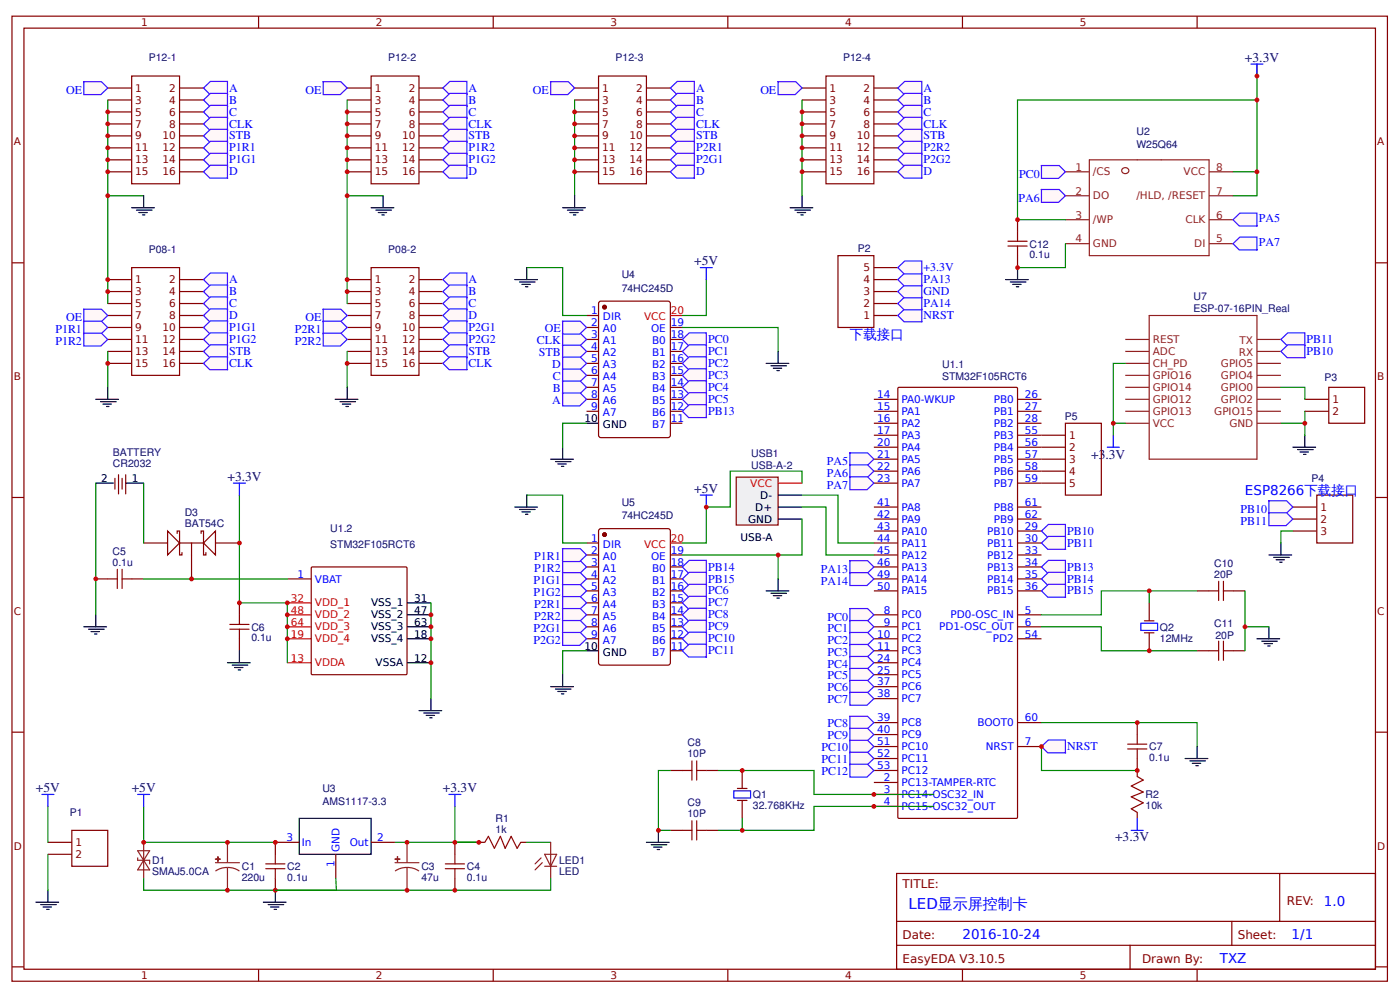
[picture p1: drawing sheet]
<svg xmlns="http://www.w3.org/2000/svg" width="312mm" height="222mm" viewBox="0 0 312 222" stroke-linecap="round" stroke-linejoin="round" font-family="sans-serif">
<defs><g id="words">
<text font-size="3.3" fill="#00f" x="202.4" y="202.6">LED显示屏控制卡</text>
<g font-size="3" fill="#000080">
<text x="277.4" y="13.7">+3.3V</text>
<text x="154.7" y="59.1">+5V</text>
<text x="50.7" y="107.1">+3.3V</text>
<text x="243.1" y="102.3">+3.3V</text>
<text x="154.7" y="109.7">+5V</text>
<text x="8" y="176.4">+5V</text>
<text x="29.3" y="176.4">+5V</text>
<text x="98.7" y="176.4">+3.3V</text>
<text x="248.4" y="187.4">+3.3V</text>
</g>
<g font-size="3" fill="#00f">
<text x="189.4" y="75.6">下载接口</text>
<text x="277.4" y="110.3">ESP8266下载接口</text>
<text x="295" y="201.8">1.0</text>
<text x="214.4" y="209.2">2016-10-24</text>
<text x="287.8" y="209.2">1/1</text>
<text x="271.8" y="214.6">TXZ</text>
</g>
<g font-size="2.7" fill="#00f">
<text x="14.7" y="20.9">OE</text>
<text x="51.1" y="20.4">A</text>
<text x="51.1" y="23.1">B</text>
<text x="68.1" y="20.9">OE</text>
<text x="104.4" y="20.4">A</text>
<text x="104.4" y="23.1">B</text>
<text x="118.7" y="20.9">OE</text>
<text x="155.1" y="20.4">A</text>
<text x="155.1" y="23.1">B</text>
<text x="169.4" y="20.9">OE</text>
<text x="205.8" y="20.4">A</text>
<text x="205.8" y="23.1">B</text>
<text x="51.1" y="25.7">C</text>
<text x="51.1" y="28.4">CLK</text>
<text x="104.4" y="25.7">C</text>
<text x="104.4" y="28.4">CLK</text>
<text x="155.1" y="25.7">C</text>
<text x="155.1" y="28.4">CLK</text>
<text x="205.8" y="25.7">C</text>
<text x="205.8" y="28.4">CLK</text>
<text x="51.1" y="31.1">STB</text>
<text x="51.1" y="33.7">P1R1</text>
<text x="104.4" y="31.1">STB</text>
<text x="104.4" y="33.7">P1R2</text>
<text x="155.1" y="31.1">STB</text>
<text x="155.1" y="33.7">P2R1</text>
<text x="205.8" y="31.1">STB</text>
<text x="205.8" y="33.7">P2R2</text>
<text x="51.1" y="36.4">P1G1</text>
<text x="51.1" y="39.1">D</text>
<text x="104.4" y="36.4">P1G2</text>
<text x="104.4" y="39.1">D</text>
<text x="155.1" y="36.4">P2G1</text>
<text x="155.1" y="39.1">D</text>
<text x="205.8" y="36.4">P2G2</text>
<text x="205.8" y="39.1">D</text>
<text x="227" y="39.6">PC0</text>
<text x="226.9" y="44.9">PA6</text>
<text x="280.4" y="49.5">PA5</text>
<text x="280.4" y="54.8">PA7</text>
<text x="51.1" y="63.1">A</text>
<text x="51.1" y="65.7">B</text>
<text x="104.4" y="63.1">A</text>
<text x="104.4" y="65.7">B</text>
<text x="205.8" y="65.7">GND</text>
<text x="205.8" y="63.1">PA13</text>
<text x="205.8" y="60.4">+3.3V</text>
<text x="14.7" y="71.6">OE</text>
<text x="51.1" y="68.4">C</text>
<text x="51.1" y="71.1">D</text>
<text x="68.1" y="71.6">OE</text>
<text x="104.4" y="68.4">C</text>
<text x="104.4" y="71.1">D</text>
<text x="205.8" y="71.1">NRST</text>
<text x="205.8" y="68.4">PA14</text>
<text x="12.3" y="74.3">P1R1</text>
<text x="12.3" y="76.9">P1R2</text>
<text x="51.1" y="73.7">P1G1</text>
<text x="51.1" y="76.4">P1G2</text>
<text x="65.7" y="74.3">P2R1</text>
<text x="65.7" y="76.9">P2R2</text>
<text x="104.4" y="73.7">P2G1</text>
<text x="104.4" y="76.4">P2G2</text>
<text x="119.6" y="76.7">CLK</text>
<text x="121.4" y="74">OE</text>
<text x="157.8" y="76.4">PC0</text>
<text x="291.1" y="76.4">PB11</text>
<text x="51.1" y="79.1">STB</text>
<text x="51.1" y="81.7">CLK</text>
<text x="104.4" y="79.1">STB</text>
<text x="104.4" y="81.7">CLK</text>
<text x="120.1" y="79.3">STB</text>
<text x="123" y="82">D</text>
<text x="157.8" y="79.1">PC1</text>
<text x="157.8" y="81.7">PC2</text>
<text x="291.1" y="79.1">PB10</text>
<text x="123.2" y="84.7">C</text>
<text x="123.2" y="87.3">B</text>
<text x="157.8" y="84.4">PC3</text>
<text x="157.8" y="87.1">PC4</text>
<text x="157.8" y="89.7">PC5</text>
<text x="123" y="90">A</text>
<text x="157.8" y="92.4">PB13</text>
<text x="184.2" y="103.6">PA5</text>
<text x="184.2" y="106.3">PA6</text>
<text x="184.2" y="108.9">PA7</text>
<text x="237.8" y="119.1">PB10</text>
<text x="276.4" y="114.3">PB10</text>
<text x="276.4" y="116.9">PB11</text>
<text x="119" y="124.7">P1R1</text>
<text x="237.8" y="121.7">PB11</text>
<text x="118.9" y="130">P1G1</text>
<text x="119" y="127.3">P1R2</text>
<text x="157.8" y="127.1">PB14</text>
<text x="157.8" y="129.7">PB15</text>
<text x="182.9" y="127.6">PA13</text>
<text x="182.9" y="130.3">PA14</text>
<text x="237.8" y="127.1">PB13</text>
<text x="237.8" y="129.7">PB14</text>
<text x="118.9" y="132.7">P1G2</text>
<text x="119" y="135.4">P2R1</text>
<text x="157.8" y="132.4">PC6</text>
<text x="157.8" y="135.1">PC7</text>
<text x="157.8" y="137.8">PC8</text>
<text x="237.8" y="132.4">PB15</text>
<text x="118.9" y="140.7">P2G1</text>
<text x="118.9" y="143.4">P2G2</text>
<text x="119" y="138">P2R2</text>
<text x="157.8" y="140.4">PC9</text>
<text x="157.8" y="143.1">PC10</text>
<text x="184.4" y="138.3">PC0</text>
<text x="184.4" y="140.7">PC1</text>
<text x="184.4" y="143.4">PC2</text>
<text x="157.8" y="145.8">PC11</text>
<text x="184.4" y="146">PC3</text>
<text x="184.4" y="148.7">PC4</text>
<text x="184.4" y="151.4">PC5</text>
<text x="184.4" y="154">PC6</text>
<text x="184.4" y="156.7">PC7</text>
<text x="183" y="167.4">PC10</text>
<text x="184.4" y="162">PC8</text>
<text x="184.4" y="164.7">PC9</text>
<text x="237.8" y="167.1">NRST</text>
<text x="183" y="170">PC11</text>
<text x="183" y="172.7">PC12</text>
</g>
<g font-size="2.7" fill="#800">
<text x="201.1" y="197.8">TITLE:</text>
<text x="286.7" y="201.5">REV:</text>
<text x="201.1" y="209.2">Date:</text>
<text x="275.8" y="209.2">Sheet:</text>
<text x="201.1" y="214.6">EasyEDA V3.10.5</text>
<text x="254.4" y="214.6">Drawn By:</text>
</g>
<g font-size="2.3" fill="#800">
<text x="31.5" y="5.9">1</text>
<text x="83.7" y="5.9">2</text>
<text x="136" y="5.9">3</text>
<text x="188.3" y="5.9">4</text>
<text x="240.6" y="5.9">5</text>
<text x="3.1" y="32.4">A</text>
<text x="306.8" y="32.4">A</text>
<text x="3.1" y="84.7">B</text>
<text x="306.8" y="84.7">B</text>
<text x="3.1" y="137">C</text>
<text x="306.8" y="137">C</text>
<text x="3.1" y="189.2">D</text>
<text x="306.8" y="189.2">D</text>
<text x="31.5" y="218.2">1</text>
<text x="83.7" y="218.2">2</text>
<text x="136" y="218.2">3</text>
<text x="188.3" y="218.2">4</text>
<text x="240.6" y="218.2">5</text>
</g>
<g font-size="2.3" fill="#000080">
<text x="33.1" y="13.7">P12-1</text>
<text x="86.5" y="13.7">P12-2</text>
<text x="137.2" y="13.7">P12-3</text>
<text x="187.8" y="13.7">P12-4</text>
<text x="253.2" y="32.9">W25Q64</text>
<text x="253.2" y="30">U2</text>
<text x="33.1" y="56.4">P08-1</text>
<text x="86.5" y="56.4">P08-2</text>
<text x="191.1" y="56.1">P2</text>
<text x="229.4" y="57.6">0.1u</text>
<text x="229.4" y="55.1">C12</text>
<text x="138.5" y="64.9">74HC245D</text>
<text x="138.5" y="62">U4</text>
<text x="265.9" y="69.5">ESP-07-16PIN_Real</text>
<text x="265.9" y="66.8">U7</text>
<text x="209.9" y="82">U1.1</text>
<text x="209.9" y="84.7">STM32F105RCT6</text>
<text x="295.1" y="84.9">P3</text>
<text x="237.2" y="93.5">P5</text>
<text x="25.1" y="101.6">BATTERY</text>
<text x="167.4" y="101.7">USB1</text>
<text x="25.1" y="104.1">CR2032</text>
<text x="167.4" y="104.4">USB-A-2</text>
<text x="292.2" y="107.3">P4</text>
<text x="138.5" y="112.7">U5</text>
<text x="41.2" y="117.5">BAT54C</text>
<text x="41.2" y="115">D3</text>
<text x="73.6" y="118.6">U1.2</text>
<text x="138.5" y="115.6">74HC245D</text>
<text x="25.1" y="123.6">C5</text>
<text x="73.6" y="122">STM32F105RCT6</text>
<text x="25.1" y="126">0.1u</text>
<text x="270.5" y="128.7">20P</text>
<text x="270.5" y="126.2">C10</text>
<text x="56" y="142.9">0.1u</text>
<text x="56" y="140.5">C6</text>
<text x="258.4" y="142.9">12MHz</text>
<text x="258.4" y="140.5">Q2</text>
<text x="270.5" y="139.6">C11</text>
<text x="270.8" y="142.3">20P</text>
<text x="153.2" y="166.3">C8</text>
<text x="256" y="167.1">C7</text>
<text x="153.2" y="168.7">10P</text>
<text x="256" y="169.6">0.1u</text>
<text x="71.8" y="179.4">AMS1117-3.3</text>
<text x="71.8" y="176.4">U3</text>
<text x="153.2" y="179.6">C9</text>
<text x="167.8" y="177.8">Q1</text>
<text x="255.2" y="177.8">R2</text>
<text x="15.5" y="181.8">P1</text>
<text x="110.4" y="185.5">1k</text>
<text x="110.4" y="183.1">R1</text>
<text x="153.2" y="182">10P</text>
<text x="167.8" y="180.2">32.768KHz</text>
<text x="255.2" y="180.3">10k</text>
<text x="33.9" y="194.9">SMAJ5.0CA</text>
<text x="33.9" y="192.5">D1</text>
<text x="53.9" y="196.2">220u</text>
<text x="53.9" y="193.8">C1</text>
<text x="64" y="196.2">0.1u</text>
<text x="64" y="193.8">C2</text>
<text x="93.9" y="196.2">47u</text>
<text x="93.9" y="193.8">C3</text>
<text x="104" y="196.2">0.1u</text>
<text x="104" y="193.8">C4</text>
<text x="124.5" y="194.9">LED</text>
<text x="124.5" y="192.5">LED1</text>
</g>
<g font-size="2.3" fill="#800000">
<text x="30.1" y="20.4">1</text>
<text x="30.1" y="23.1">3</text>
<text x="37.7" y="20.4">2</text>
<text x="37.7" y="23.1">4</text>
<text x="83.5" y="20.4">1</text>
<text x="83.5" y="23.1">3</text>
<text x="91.1" y="20.4">2</text>
<text x="91.1" y="23.1">4</text>
<text x="134.2" y="20.4">1</text>
<text x="134.2" y="23.1">3</text>
<text x="141.7" y="20.4">2</text>
<text x="141.7" y="23.1">4</text>
<text x="184.8" y="20.4">1</text>
<text x="184.8" y="23.1">3</text>
<text x="192.4" y="20.4">2</text>
<text x="192.4" y="23.1">4</text>
<text x="30.1" y="25.7">5</text>
<text x="30.1" y="28.4">7</text>
<text x="37.7" y="25.7">6</text>
<text x="37.7" y="28.4">8</text>
<text x="83.5" y="25.7">5</text>
<text x="83.5" y="28.4">7</text>
<text x="91.1" y="25.7">6</text>
<text x="91.1" y="28.4">8</text>
<text x="134.2" y="25.7">5</text>
<text x="134.2" y="28.4">7</text>
<text x="141.7" y="25.7">6</text>
<text x="141.7" y="28.4">8</text>
<text x="184.8" y="25.7">5</text>
<text x="184.8" y="28.4">7</text>
<text x="192.4" y="25.7">6</text>
<text x="192.4" y="28.4">8</text>
<text x="30.1" y="31.1">9</text>
<text x="30.1" y="33.7">11</text>
<text x="36.2" y="31.1">10</text>
<text x="36.2" y="33.7">12</text>
<text x="83.5" y="31.1">9</text>
<text x="83.5" y="33.7">11</text>
<text x="89.6" y="31.1">10</text>
<text x="89.6" y="33.7">12</text>
<text x="134.2" y="31.1">9</text>
<text x="134.2" y="33.7">11</text>
<text x="140.2" y="31.1">10</text>
<text x="140.2" y="33.7">12</text>
<text x="184.8" y="31.1">9</text>
<text x="184.8" y="33.7">11</text>
<text x="190.9" y="31.1">10</text>
<text x="190.9" y="33.7">12</text>
<text x="30.1" y="36.4">13</text>
<text x="30.1" y="39.1">15</text>
<text x="36.2" y="36.4">14</text>
<text x="36.2" y="39.1">16</text>
<text x="83.5" y="36.4">13</text>
<text x="83.5" y="39.1">15</text>
<text x="89.6" y="36.4">14</text>
<text x="89.6" y="39.1">16</text>
<text x="134.2" y="36.4">13</text>
<text x="134.2" y="39.1">15</text>
<text x="140.2" y="36.4">14</text>
<text x="140.2" y="39.1">16</text>
<text x="184.8" y="36.4">13</text>
<text x="184.8" y="39.1">15</text>
<text x="190.9" y="36.4">14</text>
<text x="190.9" y="39.1">16</text>
<text x="30.1" y="63.1">1</text>
<text x="30.1" y="65.7">3</text>
<text x="37.7" y="63.1">2</text>
<text x="37.7" y="65.7">4</text>
<text x="83.5" y="63.1">1</text>
<text x="83.5" y="65.7">3</text>
<text x="91.1" y="63.1">2</text>
<text x="91.1" y="65.7">4</text>
<text x="192.4" y="65.7">3</text>
<text x="192.4" y="63.1">4</text>
<text x="192.4" y="60.4">5</text>
<text x="30.1" y="68.4">5</text>
<text x="30.1" y="71.1">7</text>
<text x="37.7" y="68.4">6</text>
<text x="37.7" y="71.1">8</text>
<text x="83.5" y="68.4">5</text>
<text x="83.5" y="71.1">7</text>
<text x="91.1" y="68.4">6</text>
<text x="91.1" y="71.1">8</text>
<text x="192.4" y="71.1">1</text>
<text x="192.4" y="68.4">2</text>
<text x="30.1" y="73.7">9</text>
<text x="30.1" y="76.4">11</text>
<text x="36.2" y="73.7">10</text>
<text x="36.2" y="76.4">12</text>
<text x="83.5" y="73.7">9</text>
<text x="83.5" y="76.4">11</text>
<text x="89.6" y="73.7">10</text>
<text x="89.6" y="76.4">12</text>
<text x="30.1" y="79.1">13</text>
<text x="30.1" y="81.7">15</text>
<text x="36.2" y="79.1">14</text>
<text x="36.2" y="81.7">16</text>
<text x="83.5" y="79.1">13</text>
<text x="83.5" y="81.7">15</text>
<text x="89.6" y="79.1">14</text>
<text x="89.6" y="81.7">16</text>
<text x="296.8" y="89.7">1</text>
<text x="296.8" y="92.4">2</text>
<text x="238.2" y="97.7">1</text>
<text x="238.2" y="100.4">2</text>
<text x="238.2" y="103.1">3</text>
<text x="238.2" y="105.7">4</text>
<text x="238.2" y="108.4">5</text>
<text x="294.2" y="113.7">1</text>
<text x="294.2" y="116.4">2</text>
<text x="294.2" y="119.1">3</text>
<text x="16.8" y="188.4">1</text>
<text x="16.8" y="191.1">2</text>
</g>
<g font-size="2.3" fill="#8d2323">
<text x="239.6" y="38">1</text>
<text x="243.5" y="39.1">/CS</text>
<text x="263.7" y="39.1">VCC</text>
<text x="271" y="38">8</text>
<text x="239.6" y="43.3">2</text>
<text x="243.5" y="44.4">DO</text>
<text x="253.2" y="44.4">/HLD, /RESET</text>
<text x="271" y="43.3">7</text>
<text x="239.6" y="48.7">3</text>
<text x="243.5" y="49.7">/WP</text>
<text x="264.1" y="49.7">CLK</text>
<text x="271" y="48.7">6</text>
<text x="239.6" y="54">4</text>
<text x="243.5" y="55.1">GND</text>
<text x="266.1" y="55.1">DI</text>
<text x="271" y="54">5</text>
<text x="256.8" y="76.4">REST</text>
<text x="276.1" y="76.6">TX</text>
<text x="256.8" y="79.1">ADC</text>
<text x="256.8" y="81.7">CH_PD</text>
<text x="272" y="81.7">GPIO5</text>
<text x="276" y="79.3">RX</text>
<text x="256.8" y="84.4">GPIO16</text>
<text x="256.8" y="87.1">GPIO14</text>
<text x="256.8" y="89.7">GPIO12</text>
<text x="272" y="89.7">GPIO2</text>
<text x="272" y="87.1">GPIO0</text>
<text x="272" y="84.4">GPIO4</text>
<text x="256.8" y="92.4">GPIO13</text>
<text x="256.8" y="95.1">VCC</text>
<text x="270.5" y="92.4">GPIO15</text>
<text x="273.9" y="95.1">GND</text>
</g>
<g font-size="2.3" fill="#00f">
<text x="131.7" y="70">1</text>
<text x="134.3" y="71.3">DIR</text>
<text x="131.7" y="72.7">2</text>
<text x="131.7" y="75.3">3</text>
<text x="134.3" y="74">A0</text>
<text x="134.3" y="76.7">A1</text>
<text x="145.1" y="74">OE</text>
<text x="145.3" y="76.7">B0</text>
<text x="149.5" y="75.3">18</text>
<text x="149.5" y="72.7">19</text>
<text x="131.7" y="78">4</text>
<text x="131.7" y="80.7">5</text>
<text x="131.7" y="83.3">6</text>
<text x="134.3" y="79.3">A2</text>
<text x="134.3" y="82">A3</text>
<text x="145.3" y="82">B2</text>
<text x="145.3" y="79.3">B1</text>
<text x="149.5" y="83.3">15</text>
<text x="149.5" y="80.7">16</text>
<text x="149.5" y="78">17</text>
<text x="131.7" y="86">7</text>
<text x="131.7" y="88.7">8</text>
<text x="134.3" y="84.7">A4</text>
<text x="134.3" y="87.3">A5</text>
<text x="145.3" y="87.3">B4</text>
<text x="145.3" y="84.7">B3</text>
<text x="149.5" y="88.7">13</text>
<text x="149.5" y="86">14</text>
<text x="195.5" y="88.7">14</text>
<text x="200.8" y="89.7">PA0-WKUP</text>
<text x="221.4" y="89.7">PB0</text>
<text x="228.3" y="88.7">26</text>
<text x="131.7" y="91.3">9</text>
<text x="134.3" y="90">A6</text>
<text x="134.3" y="92.7">A7</text>
<text x="145.3" y="95.3">B7</text>
<text x="145.3" y="92.7">B6</text>
<text x="145.3" y="90">B5</text>
<text x="149.5" y="94">11</text>
<text x="149.5" y="91.3">12</text>
<text x="195.5" y="91.3">15</text>
<text x="195.5" y="94">16</text>
<text x="200.8" y="92.4">PA1</text>
<text x="200.8" y="95.1">PA2</text>
<text x="221.4" y="92.4">PB1</text>
<text x="221.4" y="95.1">PB2</text>
<text x="228.3" y="91.3">27</text>
<text x="228.3" y="94">28</text>
<text x="195.5" y="96.7">17</text>
<text x="195.5" y="99.3">20</text>
<text x="200.8" y="97.7">PA3</text>
<text x="200.8" y="100.4">PA4</text>
<text x="221.4" y="97.7">PB3</text>
<text x="221.4" y="100.4">PB4</text>
<text x="228.3" y="96.7">55</text>
<text x="228.3" y="99.3">56</text>
<text x="195.5" y="102">21</text>
<text x="195.5" y="104.7">22</text>
<text x="195.5" y="107.3">23</text>
<text x="200.8" y="103.1">PA5</text>
<text x="200.8" y="105.7">PA6</text>
<text x="221.4" y="103.1">PB5</text>
<text x="221.4" y="105.7">PB6</text>
<text x="228.3" y="102">57</text>
<text x="228.3" y="104.7">58</text>
<text x="228.3" y="107.3">59</text>
<text x="195.5" y="112.7">41</text>
<text x="200.8" y="108.4">PA7</text>
<text x="200.8" y="113.7">PA8</text>
<text x="221.4" y="108.4">PB7</text>
<text x="221.4" y="113.7">PB8</text>
<text x="228.3" y="112.7">61</text>
<text x="195.5" y="115.3">42</text>
<text x="195.5" y="118">43</text>
<text x="200.8" y="116.4">PA9</text>
<text x="200.8" y="119.1">PA10</text>
<text x="219.9" y="119.1">PB10</text>
<text x="221.4" y="116.4">PB9</text>
<text x="228.3" y="118">29</text>
<text x="228.3" y="115.3">62</text>
<text x="131.7" y="120.7">1</text>
<text x="131.7" y="123.3">2</text>
<text x="134.3" y="122">DIR</text>
<text x="134.3" y="124.7">A0</text>
<text x="145.1" y="124.7">OE</text>
<text x="149.5" y="123.3">19</text>
<text x="195.5" y="120.7">44</text>
<text x="195.5" y="123.3">45</text>
<text x="200.8" y="121.7">PA11</text>
<text x="200.8" y="124.4">PA12</text>
<text x="219.9" y="121.7">PB11</text>
<text x="219.9" y="124.4">PB12</text>
<text x="228.3" y="120.7">30</text>
<text x="228.3" y="123.3">33</text>
<text x="66.3" y="128.7">1</text>
<text x="70.1" y="129.7">VBAT</text>
<text x="131.7" y="126">3</text>
<text x="131.7" y="128.7">4</text>
<text x="131.7" y="131.3">5</text>
<text x="134.3" y="127.3">A1</text>
<text x="134.3" y="130">A2</text>
<text x="145.3" y="130">B1</text>
<text x="145.3" y="127.3">B0</text>
<text x="149.5" y="131.3">16</text>
<text x="149.5" y="128.7">17</text>
<text x="149.5" y="126">18</text>
<text x="195.5" y="126">46</text>
<text x="195.5" y="128.7">49</text>
<text x="195.5" y="131.3">50</text>
<text x="200.8" y="127.1">PA13</text>
<text x="200.8" y="129.7">PA14</text>
<text x="219.9" y="127.1">PB13</text>
<text x="219.9" y="129.7">PB14</text>
<text x="228.3" y="126">34</text>
<text x="228.3" y="128.7">35</text>
<text x="228.3" y="131.3">36</text>
<text x="131.7" y="134">6</text>
<text x="131.7" y="136.7">7</text>
<text x="134.3" y="132.7">A3</text>
<text x="134.3" y="135.4">A4</text>
<text x="145.3" y="135.4">B3</text>
<text x="145.3" y="132.7">B2</text>
<text x="149.5" y="136.7">14</text>
<text x="149.5" y="134">15</text>
<text x="196.9" y="136.7">8</text>
<text x="200.8" y="132.4">PA15</text>
<text x="200.8" y="137.8">PC0</text>
<text x="211.7" y="137.8">PD0-OSC_IN</text>
<text x="219.9" y="132.4">PB15</text>
<text x="228.3" y="136.7">5</text>
<text x="131.7" y="139.4">8</text>
<text x="131.7" y="142">9</text>
<text x="134.3" y="138">A5</text>
<text x="134.3" y="140.7">A6</text>
<text x="134.3" y="143.4">A7</text>
<text x="145.3" y="143.4">B6</text>
<text x="145.3" y="140.7">B5</text>
<text x="145.3" y="138">B4</text>
<text x="149.5" y="142">12</text>
<text x="149.5" y="139.4">13</text>
<text x="195.5" y="142">10</text>
<text x="196.9" y="139.4">9</text>
<text x="200.8" y="140.4">PC1</text>
<text x="200.8" y="143.1">PC2</text>
<text x="209.2" y="140.4">PD1-OSC_OUT</text>
<text x="221.2" y="143.1">PD2</text>
<text x="228.3" y="139.4">6</text>
<text x="228.3" y="142">54</text>
<text x="145.3" y="146">B7</text>
<text x="149.5" y="144.7">11</text>
<text x="195.5" y="144.7">11</text>
<text x="195.5" y="147.4">24</text>
<text x="200.8" y="145.8">PC3</text>
<text x="200.8" y="148.4">PC4</text>
<text x="195.5" y="150">25</text>
<text x="195.5" y="152.7">37</text>
<text x="195.5" y="155.4">38</text>
<text x="200.8" y="151.1">PC5</text>
<text x="200.8" y="153.8">PC6</text>
<text x="195.5" y="160.7">39</text>
<text x="200.8" y="156.4">PC7</text>
<text x="200.8" y="161.8">PC8</text>
<text x="217.7" y="161.8">BOOT0</text>
<text x="228.3" y="160.7">60</text>
<text x="195.5" y="163.4">40</text>
<text x="195.5" y="166">51</text>
<text x="200.8" y="164.4">PC9</text>
<text x="200.8" y="167.1">PC10</text>
<text x="219.6" y="167.1">NRST</text>
<text x="228.3" y="166">7</text>
<text x="195.5" y="168.7">52</text>
<text x="195.5" y="171.4">53</text>
<text x="200.8" y="169.8">PC11</text>
<text x="200.8" y="172.4">PC12</text>
<text x="196.9" y="174">2</text>
<text x="196.9" y="176.7">3</text>
<text x="196.9" y="179.4">4</text>
<text x="200.8" y="175.1">PC13-TAMPER-RTC</text>
<text x="200.8" y="177.8">PC14-OSC32_IN</text>
<text x="200.8" y="180.4">PC15-OSC32_OUT</text>
<text x="63.9" y="187.4">3</text>
<text x="67.2" y="188.4">In</text>
<text x="75.6" y="189.8" transform="rotate(-90 75.6 189.8)">GND</text>
<text x="77.9" y="188.4">Out</text>
<text x="84" y="187.4">2</text>
<text x="74.5" y="193.1" transform="rotate(-90 74.5 193.1)">1</text>
</g>
<g font-size="2.3" fill="#f00">
<text x="143.5" y="71.3">VCC</text>
<text x="149.5" y="70">20</text>
<text x="167.2" y="108.4">VCC</text>
<text x="143.5" y="122">VCC</text>
<text x="149.5" y="120.7">20</text>
<text x="64.8" y="134">32</text>
<text x="64.8" y="136.7">48</text>
<text x="70.1" y="135.1">VDD_1</text>
<text x="70.1" y="137.8">VDD_2</text>
<text x="64.8" y="142">19</text>
<text x="64.8" y="139.4">64</text>
<text x="70.1" y="143.1">VDD_4</text>
<text x="70.1" y="140.4">VDD_3</text>
<text x="64.8" y="147.4">13</text>
<text x="70.1" y="148.4">VDDA</text>
</g>
<g font-size="2.3">
<text x="130.2" y="94">10</text>
<text x="134.3" y="95.3">GND</text>
<text x="22.5" y="107.3">2</text>
<text x="29.3" y="107.3">1</text>
<text x="168.3" y="113.7">D+</text>
<text x="169.4" y="111.1">D-</text>
<text x="166.7" y="116.4">GND</text>
<text x="165" y="120.5">USB-A</text>
<text x="82.7" y="135.1">VSS_1</text>
<text x="82.7" y="137.8">VSS_2</text>
<text x="92.3" y="134">31</text>
<text x="92.3" y="136.7">47</text>
<text x="82.7" y="143.1">VSS_4</text>
<text x="82.7" y="140.4">VSS_3</text>
<text x="92.3" y="142">18</text>
<text x="92.3" y="139.4">63</text>
<text x="83.7" y="148.4">VSSA</text>
<text x="92.3" y="147.4">12</text>
<text x="130.2" y="144.7">10</text>
<text x="134.3" y="146">GND</text>
</g>
</g></defs>
<g fill="none" stroke="#800" stroke-width=".27">
<path d="M2.7 3.6h306.4v215h-306.4zM5.3 6.3h301.1v209.6h-301.1zM57.6 3.6v2.7M109.9 3.6v2.7M162.2 3.6v2.7M214.4 3.6v2.7M266.7 3.6v2.7M2.7 58.5h2.6M306.4 58.5h2.7M194.7 88.9h5.3M194.7 91.6h5.3M194.7 94.3h5.3"/>
<path d="M194.7 96.9h5.3M194.7 99.6h5.3M200.1 86.4l.2-.1h26.1l.3 .1v95.6l-.1 .3h-26.3l-.2-.1zM226.7 88.9h5.3M226.7 91.6h5.3M226.7 94.3h5.3M226.7 96.9h5.3M226.7 99.6h5.3M2.7 110.8h2.6M194.7 102.3h5.3M194.7 104.9h5.3M194.7 107.6h5.3"/>
<path d="M194.7 118.3h5.3M194.7 112.9h5.3M194.7 115.6h5.3M226.7 102.3h5.3M226.7 104.9h5.3M226.7 107.6h5.3M226.7 118.3h5.3M226.7 112.9h5.3M226.7 115.6h5.3M306.4 110.8h2.7M64 128.9h5.3M69.5 126.3h20.9l.2 .1 .1 23.6-.2 .2-20.9 .1-.2-.1-.1-23.7z"/>
<path d="M194.7 128.9h5.3M194.7 120.9h5.3M194.7 123.6h5.3M194.7 126.3h5.3M194.7 131.6h5.3M194.7 137h5.3M194.7 139.6h5.3M226.7 128.9h5.3M226.7 120.9h5.3M226.7 123.6h5.3M226.7 126.3h5.3M226.7 131.6h5.3"/>
<path d="M226.7 137h5.3M226.7 139.6h5.3M194.7 142.3h5.3M194.7 145h5.3M194.7 147.6h5.3M194.7 150.3h5.3M194.7 153h5.3M194.7 155.6h5.3M226.7 142.3h5.3M2.7 163.1h2.6M194.7 174.3h5.3M194.7 177h5.3"/>
<path d="M194.7 179.6h5.3M194.7 166.3h5.3M194.7 161h5.3M194.7 163.6h5.3M194.7 169h5.3M194.7 171.6h5.3M226.7 166.3h5.3M226.7 161h5.3M306.4 163.1h2.7M199.8 194.6h106.6v21.3h-106.6zM285.1 194.6v10.6M2.7 215.4h2.6"/>
<path d="M57.6 215.9v2.7M109.9 215.9v2.7M162.2 215.9v2.7M199.8 205.2h106.6M199.8 210.6h106.6M214.4 215.9v2.7M251.8 210.6v5.3M266.7 215.9v2.7M274.4 205.2v5.4M306.4 215.4h2.7"/>
</g>
<path d="M90.7 134.3h5.3M90.7 137h5.3M90.7 139.6h5.3M90.7 147.6h5.3M90.7 142.3h5.3M93.3 158.3h5.1M94.4 158.8h3.5M94.9 159.4h1.9M95.7 159.9h.6M96 155.6v2.7" fill="none" stroke="#000" stroke-width=".27"/>
<path d="M64 134.3h5.3M64 137h5.3M64 139.6h5.3M64 147.6h5.3M64 142.3h5.3" fill="none" stroke="#f00" stroke-width=".27"/>
<path d="M53.3 110.3v24h10.7v13.3" fill="none" stroke="#080" stroke-width=".27"/>
<g fill="#c00">
<circle cx="64" cy="142.3" r=".53"/>
<circle cx="64" cy="134.3" r=".53"/>
<circle cx="64" cy="137" r=".53"/>
<circle cx="64" cy="139.6" r=".53"/>
</g>
<path d="M96 134.3v21.3" fill="none" stroke="#080" stroke-width=".27"/>
<g fill="#c00">
<circle cx="96" cy="147.6" r=".53"/>
<circle cx="96" cy="142.3" r=".53"/>
<circle cx="96" cy="137" r=".53"/>
<circle cx="96" cy="139.6" r=".53"/>
</g>
<path d="M61.3 198.3v2.7M58.7 201h5M59.7 201.5h3.5M60.3 202h1.8M61.1 202.6h.5" fill="none" stroke="#000" stroke-width=".27"/>
<g fill="#fefefe" stroke="#800" stroke-width=".27">
<path d="M48 118.3v5.3l-2.7-2.7z"/>
<path d="M37.3 118.3l2.7 2.6-2.7 2.7z"/>
</g>
<path d="M39.5 118.8v-.5h.5v5.3h.5v-.5M44.8 118.8v-.5h.5v5.3h.6v-.5M32 120.9h5.3M40 120.9h5.3M42.7 120.9v8M48 120.9h5.3" fill="none" stroke="#800" stroke-width=".27"/>
<circle cx="53.3" cy="120.9" r=".53" fill="#c00"/>
<path d="M52 107.6h2.7M53.3 107.6v2.7" fill="none" stroke="#00f" stroke-width=".27"/>
<path d="M32 107.6v13.3M32 128.9h32" fill="none" stroke="#080" stroke-width=".27"/>
<path d="M24 128.9h2.1M26.1 126.8v4.3M27.2 128.9h2.1M27.2 126.8v4.3" fill="none" stroke="#a00000" stroke-width=".27"/>
<path d="M21.3 128.9h2.7M29.3 128.9h2.7" fill="none" stroke="#800" stroke-width=".27"/>
<circle cx="42.7" cy="128.9" r=".53" fill="#c00"/>
<path d="M21.3 107.6v29.4" fill="none" stroke="#080" stroke-width=".27"/>
<circle cx="21.3" cy="128.9" r=".53" fill="#c00"/>
<path d="M18.7 139.6h5M21.3 137v2.6M19.7 140.2h3.5M20.3 140.7h1.8M21.1 141.2h.5M10.7 198.3v2.7M66.7 182.3h16v8h-16zM8 201h5.1M9.1 201.5h3.4M9.6 202h1.9M10.4 202.6h.5" fill="none" stroke="#000" stroke-width=".27"/>
<path d="M61.3 195.6v2.7M66.7 187.6h-5.4v2.7M74.8 190.3v5.3M82.7 187.6h5.3M101.3 187.6v2.7M101.3 195.6v2.7" fill="none" stroke="#800" stroke-width=".27"/>
<path d="M10.7 187.6h5.3M10.7 190.3h5.3M16 185h8v8h-8z" fill="none" stroke="#800000" stroke-width=".27"/>
<path d="M10.7 179.6v8M32 179.6v8h29.3M10.7 190.3v8" fill="none" stroke="#080" stroke-width=".27"/>
<path d="M59.2 193.5h4.3M59.2 192.4h4.3M61.3 190.3v2.1M61.3 193.5v2.1M99.2 193.5h4.3M99.2 192.4h4.3M101.3 190.3v2.1M101.3 193.5v2.1" fill="none" stroke="#a00000" stroke-width=".27"/>
<path d="M48 192.2h5.3M50.7 193.2l1.4 .2 1.2 .6M50.7 193.2l-1.4 .2-1.3 .6M50.7 187.6v4.6M50.7 193.2v5.1" fill="none" stroke="#8d2323" stroke-width=".27"/>
<g fill="#8d2323" stroke="#8d2323" stroke-width=".27">
<path d="M48 191.4h1.1z"/>
<path d="M48.5 190.8l.1 1.1z"/>
</g>
<circle cx="50.7" cy="187.6" r=".53" fill="#c00"/>
<path d="M88 192.2h5.3M90.7 193.2l1.4 .2 1.2 .6M90.7 193.2l-1.4 .2-1.3 .6M90.7 187.6v4.6M90.7 193.2v5.1" fill="none" stroke="#8d2323" stroke-width=".27"/>
<g fill="#8d2323" stroke="#8d2323" stroke-width=".27">
<path d="M88 191.4h1.1z"/>
<path d="M88.5 190.8l.1 1.1z"/>
</g>
<circle cx="61.3" cy="187.6" r=".53" fill="#c00"/>
<path d="M101.3 179.6v8h5.4h-18.7M32 195.6v2.7h90.7v-2.7" fill="none" stroke="#080" stroke-width=".27"/>
<path d="M100 177h2.7M101.3 177v2.6" fill="none" stroke="#00f" stroke-width=".27"/>
<circle cx="61.3" cy="198.3" r=".53" fill="#c00"/>
<path d="M74.8 195.6l.1 2.7h-13.6" fill="none" stroke="#080" stroke-width=".27"/>
<g fill="#c00">
<circle cx="101.3" cy="187.6" r=".53"/>
<circle cx="90.7" cy="187.6" r=".53"/>
<circle cx="90.7" cy="198.3" r=".53"/>
</g>
<path d="M51.2 139.1h4.3M53.3 137v2.1M51.2 140.2h4.3M53.3 140.2v2.1" fill="none" stroke="#a00000" stroke-width=".27"/>
<path d="M53.3 134.3v2.7M53.3 142.3v2.7" fill="none" stroke="#800" stroke-width=".27"/>
<circle cx="53.3" cy="134.3" r=".53" fill="#c00"/>
<path d="M50.7 147.6h5M51.7 148.2h3.5M52.3 148.7h1.8M53.1 149.2h.5M53.3 145v2.6" fill="none" stroke="#000" stroke-width=".27"/>
<path d="M30.7 189.5l2.6 4.3h-2.6l2.6-4.3zM30.7 191.1v.5h2.6v.8M32 187.6v8" fill="none" stroke="#8d2323" stroke-width=".27"/>
<g fill="#c00">
<circle cx="50.7" cy="198.3" r=".53"/>
<circle cx="32" cy="187.6" r=".53"/>
</g>
<path d="M108 187.6l.8-1.3 1.3 2.7 1.4-2.7 1 2.7 1.4-2.7 1.3 2.7 .8-1.4" fill="none" stroke="#a00000" stroke-width=".27"/>
<path d="M106.7 187.6h1.3M116 187.6h1.3" fill="none" stroke="#800" stroke-width=".27"/>
<path d="M117.3 187.6h5.4" fill="none" stroke="#080" stroke-width=".27"/>
<g fill="#c00">
<circle cx="101.3" cy="198.3" r=".53"/>
<circle cx="106.7" cy="187.6" r=".53"/>
</g>
<path d="M251.2 166.8h4.3M251.2 165.8h4.3M253.4 173l1.3 .8-2.7 1.3 2.7 1.3-2.7 1.1 2.7 1.3-2.7 1.4 1.4 .8M253.4 163.6v2.2M253.4 166.8v2.2" fill="none" stroke="#a00000" stroke-width=".27"/>
<path d="M253.4 161v2.6M253.4 169v4M253.4 181v1.3" fill="none" stroke="#800" stroke-width=".27"/>
<path d="M252 185h2.7M253.4 182.3v2.7" fill="none" stroke="#00f" stroke-width=".27"/>
<path d="M232 161h34.7v5.3" fill="none" stroke="#080" stroke-width=".27"/>
<circle cx="253.4" cy="161" r=".53" fill="#c00"/>
<path d="M264 169h5.1M265.1 169.5h3.5M265.6 170h1.9M266.4 170.6h.6M266.7 166.3v2.7" fill="none" stroke="#000" stroke-width=".27"/>
<path d="M232 166.3v5.3h21.4" fill="none" stroke="#080" stroke-width=".27"/>
<circle cx="253.4" cy="171.6" r=".53" fill="#c00"/>
<path d="M254.2 138.8h3.7v1.6h-3.7zM163.5 176.2h3.7v1.5l-3.7 .1z" fill="none" stroke="#00c" stroke-width=".27"/>
<g fill="none" stroke="#800" stroke-width=".27">
<path d="M255 138.3h2.1M256 134.3v4M266.7 131.6h2.7M274.7 131.6h2.7M255 141h2.1M256 141v4M266.7 145h2.7M274.7 145h2.7M149.4 171.6h2.6M157.4 171.6h2.6M164.3 175.6h2.1M164.3 178.3h2.1"/>
<path d="M165.4 171.6v4M165.4 178.3v4M149.4 185h2.6M157.4 185h2.6"/>
</g>
<g fill="none" stroke="#a00000" stroke-width=".27">
<path d="M269.4 131.6h2.1M271.5 129.5v4.2M272.6 131.6h2.1M272.6 129.5v4.2M269.4 145h2.1M271.5 142.8v4.3M272.6 142.8v4.3M272.6 145h2.1M152 171.6h2.2M154.2 169.5v4.3M155.2 169.5v4.3M155.2 171.6h2.2"/>
<path d="M152 185h2.2M154.2 182.8v4.3M155.2 182.8v4.3M155.2 185h2.2"/>
</g>
<path d="M232 139.6h13.4v5.4h21.3M266.7 131.6h-21.3v5.4h-13.4M149.4 171.6h-2.7v13.4h2.7M160 171.6h21.4v5.4h26.6M208 179.6h-26.6v5.4h-21.4" fill="none" stroke="#080" stroke-width=".27"/>
<path d="M144 187.6h5.1M145.1 188.2h3.5M145.6 188.7h1.9M146.4 189.2h.6M146.7 185v2.6" fill="none" stroke="#000" stroke-width=".27"/>
<circle cx="256" cy="145" r=".53" fill="#c00"/>
<path d="M277.4 131.6v13.4M277.4 139.6h5.3" fill="none" stroke="#080" stroke-width=".27"/>
<path d="M282.7 139.6v2.7M280 142.3h5.1M281.1 142.8h3.5M281.6 143.4h1.9M282.4 143.9h.6" fill="none" stroke="#000" stroke-width=".27"/>
<circle cx="277.4" cy="139.6" r=".53" fill="#c00"/>
<path d="M256 131.6v2.7M165.4 182.3v2.7" fill="none" stroke="#080" stroke-width=".27"/>
<circle cx="256" cy="131.6" r=".53" fill="#c00"/>
<path d="M237.4 38.3h5.3M242.7 35.6h26.7v21.3h-26.7zM250.1 37.5a.72 .72 0 0 1 1.2 0 .72 .72 0 0 1-.3 1.1 .71 .71 0 0 1-.9-.2 .71 .71 0 0 1 0-.9zM269.4 38.3h5.3M237.4 43.6h5.3M237.4 48.9h5.3M237.4 54.3h5.3M269.4 43.6h5.3M269.4 48.9h5.3M269.4 54.3h5.3" fill="none" stroke="#8d2323" stroke-width=".27"/>
<path d="M280 14.3v29.3h-5.3M274.7 38.3h5.3" fill="none" stroke="#080" stroke-width=".27"/>
<circle cx="280" cy="38.3" r=".53" fill="#c00"/>
<path d="M280 22.3h-53.3v26.6h10.7" fill="none" stroke="#080" stroke-width=".27"/>
<circle cx="280" cy="22.3" r=".53" fill="#c00"/>
<path d="M278.7 14.3h2.7M280 14.3v2.6" fill="none" stroke="#00f" stroke-width=".27"/>
<path d="M232 36.9h4l1.4 1.4-1.6 1.4h-3.8z" fill="#fff7f8" stroke="#430aff" stroke-width=".27"/>
<path d="M224.6 54.8h4.2M224.6 53.7h4.2M226.7 51.6v2.1M226.7 54.8v2.1" fill="none" stroke="#a00000" stroke-width=".27"/>
<path d="M226.7 48.9v2.7M226.7 56.9v2.7" fill="none" stroke="#800" stroke-width=".27"/>
<circle cx="226.7" cy="48.9" r=".53" fill="#c00"/>
<path d="M226.7 59.6v2.7M224 62.3h5.1M225.1 62.8h3.5M225.6 63.3h1.9M226.4 63.9h.6" fill="none" stroke="#000" stroke-width=".27"/>
<g fill="#fff7f8" stroke="#430aff" stroke-width=".27">
<path d="M232 42.2h4l1.4 1.4-1.6 1.5h-3.8z"/>
<path d="M274.7 48.9l1.5-1.4h3.8l.1 2.8h-4z"/>
<path d="M274.7 54.3l1.5-1.5h3.8l.1 2.9h-4z"/>
</g>
<path d="M237.4 54.3v5.3h-10.7" fill="none" stroke="#080" stroke-width=".27"/>
<circle cx="226.7" cy="59.6" r=".53" fill="#c00"/>
<g fill="#fff7f8" stroke="#430aff" stroke-width=".27">
<path d="M189.3 135.6h4l1.4 1.4-1.5 1.4h-3.8z"/>
<path d="M189.3 100.9h4l1.4 1.4-1.5 1.4h-3.8z"/>
<path d="M189.3 103.5h4l1.4 1.4-1.5 1.5h-3.8z"/>
<path d="M189.3 106.2h4l1.4 1.4-1.5 1.5h-3.8z"/>
</g>
<g fill="#800" stroke="#800" stroke-width=".27">
<circle cx="134.7" cy="68.4" r=".4"/>
<circle cx="134.7" cy="119.1" r=".4"/>
</g>
<g fill="none" stroke="#800" stroke-width=".27">
<path d="M130.7 70.3h2.6M130.7 72.9h2.6M130.7 75.6h2.6M130.7 78.3h2.6M133.6 67.1h15.2l.5 .2 .1 29.6-.3 .5-15.2 .1-.5-.3-.1-29.6zM149.4 72.9h2.6M149.4 75.6h2.6M149.4 78.3h2.6M130.7 80.9h2.6M130.7 83.6h2.6M130.7 86.3h2.6M130.7 88.9h2.6"/>
<path d="M130.7 91.6h2.6M149.4 80.9h2.6M149.4 83.6h2.6M149.4 86.3h2.6M149.4 88.9h2.6M149.4 91.6h2.6M149.4 94.3h2.6M133.6 117.8l15.2-.1 .5 .3 .1 29.6-.3 .5-15.2 .1-.5-.3-.1-29.6zM130.7 120.9h2.6M130.7 123.6h2.6M130.7 126.3h2.6M130.7 128.9h2.6"/>
<path d="M130.7 131.6h2.6M130.7 134.3h2.6M130.7 137h2.6M130.7 139.6h2.6M149.4 123.6h2.6M149.4 126.3h2.6M149.4 128.9h2.6M149.4 131.6h2.6M149.4 134.3h2.6M149.4 137h2.6M149.4 139.6h2.6M130.7 142.3h2.6"/>
<path d="M149.4 142.3h2.6M149.4 145h2.6"/>
</g>
<path d="M130.7 94.3h2.6M130.7 145h2.6" fill="none" stroke="#000" stroke-width=".27"/>
<path d="M149.4 70.3h2.6M149.4 120.9h2.6" fill="none" stroke="#f00" stroke-width=".27"/>
<circle cx="280" cy="16.9" r=".53" fill="#c00"/>
<g fill="none" stroke="#800000" stroke-width=".27">
<path d="M24 19.6h5.3M29.3 16.9h10.7v24h-10.7zM40 19.6h5.3M77.3 19.6h5.4M82.7 16.9h10.6v24h-10.6zM93.3 19.6h5.4M128 19.6h5.3M133.3 16.9h10.7v24h-10.7zM144 19.6h5.4M178.7 19.6h5.3M184 16.9h10.7v24h-10.7zM194.7 19.6h5.3"/>
<path d="M24 22.3h5.3M24 24.9h5.3M24 27.6h5.3M24 30.3h5.3M24 32.9h5.3M24 35.6h5.3M24 38.3h5.3M40 22.3h5.3M40 24.9h5.3M40 27.6h5.3M40 30.3h5.3M40 32.9h5.3"/>
<path d="M40 35.6h5.3M40 38.3h5.3M77.3 22.3h5.4M77.3 24.9h5.4M77.3 27.6h5.4M77.3 30.3h5.4M77.3 32.9h5.4M77.3 35.6h5.4M77.3 38.3h5.4M93.3 22.3h5.4M93.3 24.9h5.4M93.3 27.6h5.4"/>
<path d="M93.3 30.3h5.4M93.3 32.9h5.4M93.3 35.6h5.4M93.3 38.3h5.4M128 22.3h5.3M128 24.9h5.3M128 27.6h5.3M128 30.3h5.3M128 32.9h5.3M128 35.6h5.3M128 38.3h5.3M144 22.3h5.4"/>
<path d="M144 24.9h5.4M144 27.6h5.4M144 30.3h5.4M144 32.9h5.4M144 35.6h5.4M144 38.3h5.4M178.7 22.3h5.3M178.7 24.9h5.3M178.7 27.6h5.3M178.7 30.3h5.3M178.7 32.9h5.3M178.7 35.6h5.3"/>
<path d="M178.7 38.3h5.3M194.7 22.3h5.3M194.7 24.9h5.3M194.7 27.6h5.3M194.7 30.3h5.3M194.7 32.9h5.3M194.7 35.6h5.3M194.7 38.3h5.3M29.3 59.6h10.7v24h-10.7zM82.7 59.6h10.6v24h-10.6zM24 62.3h5.3M24 64.9h5.3"/>
<path d="M24 67.6h5.3M24 70.3h5.3M24 72.9h5.3M24 75.6h5.3M24 78.3h5.3M40 62.3h5.3M40 64.9h5.3M40 67.6h5.3M40 70.3h5.3M40 72.9h5.3M40 75.6h5.3M40 78.3h5.3"/>
<path d="M77.3 62.3h5.4M77.3 64.9h5.4M77.3 67.6h5.4M77.3 70.3h5.4M77.3 72.9h5.4M77.3 75.6h5.4M77.3 78.3h5.4M93.3 62.3h5.4M93.3 64.9h5.4M93.3 67.6h5.4M93.3 70.3h5.4M93.3 72.9h5.4"/>
<path d="M93.3 75.6h5.4M93.3 78.3h5.4M24 80.9h5.3M40 80.9h5.3M77.3 80.9h5.4M93.3 80.9h5.4"/>
</g>
<path d="M24 22.3v45.3" fill="none" stroke="#080" stroke-width=".27"/>
<g fill="#c00">
<circle cx="24" cy="24.9" r=".53"/>
<circle cx="24" cy="27.6" r=".53"/>
<circle cx="24" cy="30.3" r=".53"/>
<circle cx="24" cy="32.9" r=".53"/>
<circle cx="24" cy="35.6" r=".53"/>
<circle cx="24" cy="38.3" r=".53"/>
</g>
<g fill="#fff7f8" stroke="#430aff" stroke-width=".27">
<path d="M45.3 19.6l1.6-1.5h3.8v2.9h-4z"/>
<path d="M71.9 18.2h4l1.4 1.4-1.5 1.5h-3.8z"/>
</g>
<path d="M77.3 22.3v45.3" fill="none" stroke="#080" stroke-width=".27"/>
<g fill="#c00">
<circle cx="77.3" cy="24.9" r=".53"/>
<circle cx="77.3" cy="27.6" r=".53"/>
<circle cx="77.3" cy="30.3" r=".53"/>
<circle cx="77.3" cy="32.9" r=".53"/>
<circle cx="77.3" cy="35.6" r=".53"/>
<circle cx="77.3" cy="38.3" r=".53"/>
</g>
<path d="M128 22.3v21.3" fill="none" stroke="#080" stroke-width=".27"/>
<g fill="#c00">
<circle cx="128" cy="24.9" r=".53"/>
<circle cx="128" cy="27.6" r=".53"/>
<circle cx="128" cy="30.3" r=".53"/>
<circle cx="128" cy="32.9" r=".53"/>
<circle cx="128" cy="35.6" r=".53"/>
<circle cx="128" cy="38.3" r=".53"/>
</g>
<path d="M178.7 22.3v21.3" fill="none" stroke="#080" stroke-width=".27"/>
<g fill="#c00">
<circle cx="178.7" cy="24.9" r=".53"/>
<circle cx="178.7" cy="27.6" r=".53"/>
<circle cx="178.7" cy="30.3" r=".53"/>
<circle cx="178.7" cy="32.9" r=".53"/>
<circle cx="178.7" cy="35.6" r=".53"/>
<circle cx="178.7" cy="38.3" r=".53"/>
</g>
<path d="M125.3 46.3h5.1M126.4 46.8h3.5M126.9 47.3h1.9M127.7 47.9h.6M128 43.6v2.7M176 46.3h5.1M177.1 46.8h3.5M177.6 47.3h1.9M178.4 47.9h.6M178.7 43.6v2.7" fill="none" stroke="#000" stroke-width=".27"/>
<path d="M24 78.3v8" fill="none" stroke="#080" stroke-width=".27"/>
<circle cx="24" cy="80.9" r=".53" fill="#c00"/>
<path d="M77.3 78.3v8" fill="none" stroke="#080" stroke-width=".27"/>
<circle cx="77.3" cy="80.9" r=".53" fill="#c00"/>
<path d="M21.3 88.9h5.1M22.4 89.5h3.5M22.9 90h1.9M23.7 90.5h.6M24 86.3v2.6M74.7 88.9h5M75.7 89.5h3.5M76.3 90h1.8M77.1 90.5h.5M77.3 86.3v2.6" fill="none" stroke="#000" stroke-width=".27"/>
<g fill="#c00">
<circle cx="24" cy="62.3" r=".53"/>
<circle cx="24" cy="64.9" r=".53"/>
<circle cx="77.3" cy="62.3" r=".53"/>
<circle cx="77.3" cy="64.9" r=".53"/>
</g>
<path d="M24 43.6h8" fill="none" stroke="#080" stroke-width=".27"/>
<circle cx="24" cy="43.6" r=".53" fill="#c00"/>
<path d="M77.3 43.6h8" fill="none" stroke="#080" stroke-width=".27"/>
<circle cx="77.3" cy="43.6" r=".53" fill="#c00"/>
<path d="M29.3 46.3h5.1M30.4 46.8h3.5M30.9 47.3h1.9M31.7 47.9h.6M32 43.6v2.7M82.7 46.3h5M83.7 46.8h3.5M84.3 47.3h1.8M85.1 47.9h.5M85.3 43.6v2.7" fill="none" stroke="#000" stroke-width=".27"/>
<g fill="#fff7f8" stroke="#430aff" stroke-width=".27">
<path d="M18.6 18.2h4l1.4 1.4-1.5 1.5h-3.8z"/>
<path d="M122.6 18.2h4l1.4 1.4-1.5 1.5h-3.8z"/>
<path d="M173.3 18.2h4l1.4 1.4-1.5 1.5h-3.8z"/>
<path d="M18.6 68.9h4l1.4 1.4-1.5 1.4h-3.8z"/>
<path d="M18.6 71.5h4l1.4 1.4-1.5 1.5h-3.8z"/>
<path d="M18.6 74.2h4l1.4 1.4-1.5 1.5h-3.8z"/>
<path d="M71.9 68.9h4l1.4 1.4-1.5 1.4h-3.8z"/>
<path d="M71.9 71.5h4l1.4 1.4-1.5 1.5h-3.8z"/>
<path d="M71.9 74.2h4l1.4 1.4-1.5 1.5h-3.8z"/>
<path d="M45.3 22.3l1.6-1.5h3.8v2.9h-4z"/>
<path d="M45.3 24.9l1.6-1.4h3.8v2.8h-4z"/>
<path d="M45.3 27.6l1.6-1.5h3.8v2.9h-4z"/>
<path d="M45.3 30.3l1.6-1.5h3.8v2.9h-4z"/>
<path d="M45.3 32.9l1.6-1.4h3.8v2.8h-4z"/>
<path d="M45.3 35.6l1.6-1.5h3.8v2.9h-4z"/>
<path d="M45.3 38.3l1.6-1.5h3.8v2.9h-4z"/>
<path d="M98.7 19.6l1.5-1.5h3.8l.1 2.9h-4z"/>
<path d="M98.7 22.3l1.5-1.5h3.8l.1 2.9h-4z"/>
<path d="M98.7 24.9l1.5-1.4h3.8l.1 2.8h-4z"/>
<path d="M98.7 27.6l1.5-1.5h3.8l.1 2.9h-4z"/>
<path d="M98.7 30.3l1.5-1.5h3.8l.1 2.9h-4z"/>
<path d="M98.7 32.9l1.5-1.4h3.8l.1 2.8h-4z"/>
<path d="M98.7 35.6l1.5-1.5h3.8l.1 2.9h-4z"/>
<path d="M98.7 38.3l1.5-1.5h3.8l.1 2.9h-4z"/>
<path d="M149.4 19.6l1.5-1.5h3.8l.1 2.9h-4z"/>
<path d="M149.4 22.3l1.5-1.5h3.8l.1 2.9h-4z"/>
<path d="M149.4 24.9l1.5-1.4h3.8l.1 2.8h-4z"/>
<path d="M149.4 27.6l1.5-1.5h3.8l.1 2.9h-4z"/>
<path d="M149.4 30.3l1.5-1.5h3.8l.1 2.9h-4z"/>
<path d="M149.4 32.9l1.5-1.4h3.8l.1 2.8h-4z"/>
<path d="M149.4 35.6l1.5-1.5h3.8l.1 2.9h-4z"/>
<path d="M149.4 38.3l1.5-1.5h3.8l.1 2.9h-4z"/>
<path d="M200 19.6l1.6-1.5h3.8v2.9h-4z"/>
<path d="M200 22.3l1.6-1.5h3.8v2.9h-4z"/>
<path d="M200 24.9l1.6-1.4h3.8v2.8h-4z"/>
<path d="M200 27.6l1.6-1.5h3.8v2.9h-4z"/>
<path d="M200 30.3l1.6-1.5h3.8v2.9h-4z"/>
<path d="M200 32.9l1.6-1.4h3.8v2.8h-4z"/>
<path d="M200 35.6l1.6-1.5h3.8v2.9h-4z"/>
<path d="M200 38.3l1.6-1.5h3.8v2.9h-4z"/>
<path d="M98.7 62.3l1.5-1.5h3.8l.1 2.9h-4z"/>
<path d="M98.7 64.9l1.5-1.4h3.8l.1 2.8h-4z"/>
<path d="M98.7 67.6l1.5-1.5h3.8l.1 2.9h-4z"/>
<path d="M98.7 70.3l1.5-1.5h3.8l.1 2.9h-4z"/>
<path d="M98.7 72.9l1.5-1.4h3.8l.1 2.8h-4z"/>
<path d="M98.7 75.6l1.5-1.5h3.8l.1 2.9h-4z"/>
<path d="M98.7 78.3l1.5-1.5h3.8l.1 2.9h-4z"/>
<path d="M98.7 80.9l1.5-1.4h3.8l.1 2.8h-4z"/>
<path d="M45.3 62.3l1.6-1.5h3.8v2.9h-4z"/>
<path d="M45.3 64.9l1.6-1.4h3.8v2.8h-4z"/>
<path d="M45.3 67.6l1.6-1.5h3.8v2.9h-4z"/>
<path d="M45.3 70.3l1.6-1.5h3.8v2.9h-4z"/>
<path d="M45.3 72.9l1.6-1.4h3.8v2.8h-4z"/>
<path d="M45.3 75.6l1.6-1.5h3.8v2.9h-4z"/>
<path d="M45.3 78.3l1.6-1.5h3.8v2.9h-4z"/>
<path d="M45.3 80.9l1.6-1.4h3.8v2.8h-4z"/>
<path d="M189.3 138.2h4l1.4 1.4-1.5 1.5h-3.8z"/>
<path d="M189.3 140.9h4l1.4 1.4-1.5 1.5h-3.8z"/>
<path d="M189.3 143.6h4l1.4 1.4-1.5 1.4h-3.8z"/>
<path d="M189.3 146.2h4l1.4 1.4-1.5 1.5h-3.8z"/>
<path d="M189.3 148.9h4l1.4 1.4-1.5 1.5h-3.8z"/>
<path d="M189.3 151.6h4l1.4 1.4-1.5 1.4h-3.8z"/>
<path d="M189.3 154.2h4l1.4 1.4-1.5 1.5h-3.8z"/>
<path d="M189.3 159.6h4l1.4 1.4-1.5 1.4h-3.8z"/>
<path d="M189.3 162.2h4l1.4 1.4-1.5 1.5h-3.8z"/>
<path d="M189.3 164.9h4l1.4 1.4-1.5 1.5h-3.8z"/>
<path d="M189.3 167.6h4l1.4 1.4-1.5 1.4h-3.8z"/>
<path d="M189.3 170.2h4l1.4 1.4-1.5 1.5h-3.8z"/>
<path d="M232 126.3l1.6-1.5h3.8v2.9h-4z"/>
<path d="M232 128.9l1.6-1.4h3.8v2.8h-4z"/>
<path d="M232 131.6l1.6-1.4h3.8v2.8h-4z"/>
<path d="M152 75.6l1.6-1.5h3.8v2.9h-4z"/>
<path d="M152 78.3l1.6-1.5h3.8v2.9h-4z"/>
<path d="M152 80.9l1.6-1.4h3.8v2.8h-4z"/>
<path d="M152 83.6l1.6-1.5h3.8v2.9h-4z"/>
<path d="M152 86.3l1.6-1.5h3.8v2.9h-4z"/>
<path d="M152 88.9l1.6-1.4h3.8v2.8h-4z"/>
<path d="M152 91.6l1.6-1.5h3.8v2.9h-4z"/>
<path d="M152 126.3l1.6-1.5h3.8v2.9h-4z"/>
<path d="M152 128.9l1.6-1.4h3.8v2.8h-4z"/>
<path d="M152 131.6l1.6-1.4h3.8v2.8h-4z"/>
<path d="M152 134.3l1.6-1.5h3.8v2.9h-4z"/>
<path d="M152 137l1.6-1.5h3.8v2.9h-4z"/>
<path d="M152 139.6l1.6-1.4h3.8v2.8h-4z"/>
<path d="M152 142.3l1.6-1.5h3.8v2.9h-4z"/>
<path d="M152 145l1.6-1.5h3.8v2.9h-4z"/>
<path d="M125.3 74.2h4l1.4 1.4-1.6 1.5h-3.8z"/>
<path d="M125.3 76.9h4l1.4 1.4-1.6 1.4h-3.8z"/>
<path d="M125.3 79.5h4l1.4 1.4-1.6 1.5h-3.8z"/>
<path d="M125.3 82.2h4l1.4 1.4-1.6 1.5h-3.8z"/>
<path d="M125.3 84.9h4l1.4 1.4-1.6 1.4h-3.8z"/>
<path d="M125.3 87.5h4l1.4 1.4-1.6 1.5h-3.8z"/>
<path d="M125.3 124.9h4l1.4 1.4-1.6 1.4h-3.8z"/>
<path d="M125.3 127.5h4l1.4 1.4-1.6 1.5h-3.8z"/>
<path d="M125.3 130.2h4l1.4 1.4-1.6 1.5h-3.8z"/>
<path d="M125.3 132.9h4l1.4 1.4-1.6 1.5h-3.8z"/>
<path d="M125.3 135.6h4l1.4 1.4-1.6 1.4h-3.8z"/>
<path d="M125.3 138.2h4l1.4 1.4-1.6 1.5h-3.8z"/>
<path d="M125.3 140.9h4l1.4 1.4-1.6 1.5h-3.8z"/>
<path d="M125.3 122.2h4l1.4 1.4-1.6 1.5h-3.8z"/>
<path d="M125.3 71.5h4l1.4 1.4-1.6 1.5h-3.8z"/>
</g>
<path d="M117.3 59.6h8v10.7h5.4M152 72.9h21.4v5.4M157.4 62.3v8h-5.4M130.7 94.3h-5.4v5.3M117.3 110.3h8v10.6h5.4M178.7 107.6v-2.7h-16v8h-5.3v8h-5.4M152 123.6h21.4v5.3M130.7 145h-5.4v5.3" fill="none" stroke="#080" stroke-width=".27"/>
<path d="M156 59.6h2.7M157.4 59.6v2.7M156 110.3h2.7M157.4 110.3v2.6M9.3 177h2.7M10.7 177v2.6M30.7 177h2.6M32 177v2.6" fill="none" stroke="#00f" stroke-width=".27"/>
<g fill="none" stroke="#000" stroke-width=".27">
<path d="M117.3 59.6v2.7M114.7 62.3h5M115.7 62.8h3.5M116.3 63.3h1.8M117.1 63.9h.5M173.4 78.3v2.6M125.3 99.6v2.7M170.7 80.9h5.1M171.8 81.5h3.4M172.3 82h1.9M173.1 82.5h.5M21.3 107.6h4"/>
<path d="M28 107.6h4M114.7 112.9h5M115.7 113.5h3.5M116.3 114h1.8M117.1 114.5h.5M117.3 110.3v2.6M122.7 102.3h5M123.7 102.8h3.5M124.3 103.3h1.8M125.1 103.9h.5M170.7 131.6h5.1M171.8 132.1h3.4"/>
<path d="M172.3 132.7h1.9M173.1 133.2h.5M173.4 128.9v2.7M122.7 153h5M123.7 153.5h3.5M124.3 154h1.8M125.1 154.6h.5M125.3 150.3v2.7"/>
</g>
<path d="M25.6 106.5v2.4M26.4 105.7v4.3M27.2 106.5v2.4M28 105.7v4.3" fill="none" stroke="#800" stroke-width=".27"/>
<path d="M120.5 191.1l-1.3 1.3M120.8 192.2l-1.6 1.6M121.3 190.3h2.7l-1.3 2.7zM121.3 193h2.7M122.7 187.6v8" fill="none" stroke="#8d2323" stroke-width=".27"/>
<path d="M186.7 56.9h8v16h-8zM194.7 59.6h5.3M194.7 70.3h5.3M194.7 67.6h5.3M194.7 64.9h5.3M194.7 62.3h5.3" fill="none" stroke="#800000" stroke-width=".27"/>
<g fill="#fff7f8" stroke="#430aff" stroke-width=".27">
<path d="M200 70.3l1.6-1.5h3.8v2.9h-4z"/>
<path d="M200 67.6l1.6-1.5h3.8v2.9h-4z"/>
<path d="M200 64.9l1.6-1.4h3.8v2.8h-4z"/>
<path d="M200 62.3l1.6-1.5h3.8v2.9h-4z"/>
<path d="M200 59.6l1.6-1.5h3.8v2.9h-4z"/>
<path d="M189.3 124.9h4l1.4 1.4-1.5 1.4h-3.8z"/>
<path d="M189.3 127.5h4l1.4 1.4-1.5 1.5h-3.8z"/>
<path d="M232 166.3l1.6-1.5h3.8v2.9h-4z"/>
</g>
<circle cx="232" cy="166.3" r=".53" fill="#c00"/>
<g fill="none" stroke="#8d2323" stroke-width=".27">
<path d="M250.7 75.6h5.3M250.7 78.3h5.3M256 70.3h24v32h-24zM280 75.6h5.4M280 78.3h5.4M250.7 80.9h5.3M250.7 83.6h5.3M250.7 86.3h5.3M250.7 88.9h5.3M250.7 91.6h5.3M250.7 94.3h5.3M280 80.9h5.4"/>
<path d="M280 83.6h5.4M280 86.3h5.4M280 88.9h5.4M280 91.6h5.4M280 94.3h5.4"/>
</g>
<path d="M246.7 99.6h2.7M248 96.9v2.7" fill="none" stroke="#00f" stroke-width=".27"/>
<path d="M288 99.6h5.1M290.7 96.9v2.7M289.1 100.1h3.5M289.6 100.7h1.9M290.4 101.2h.6" fill="none" stroke="#000" stroke-width=".27"/>
<g fill="#c00">
<circle cx="146.7" cy="185" r=".53"/>
<circle cx="165.4" cy="185" r=".53"/>
<circle cx="165.4" cy="171.6" r=".53"/>
<circle cx="194.7" cy="177" r=".53"/>
<circle cx="194.7" cy="179.6" r=".53"/>
</g>
<g fill="#fff7f8" stroke="#430aff" stroke-width=".27">
<path d="M232 118.3l1.6-1.5h3.8v2.9h-4z"/>
<path d="M232 120.9l1.6-1.4h3.8v2.8h-4z"/>
<path d="M285.4 75.6l1.5-1.5h3.8l.1 2.9h-4z"/>
<path d="M285.4 78.3l1.5-1.5h3.8l.1 2.9h-4z"/>
</g>
<path d="M250.7 80.9h-2.7v16M285.4 86.3h5.3v2.6M285.4 94.3h5.3M290.7 91.6v5.3" fill="none" stroke="#080" stroke-width=".27"/>
<path d="M290.7 88.9h5.3M290.7 91.6h5.3M296 86.3h8v8h-8z" fill="none" stroke="#800000" stroke-width=".27"/>
<circle cx="290.7" cy="94.3" r=".53" fill="#c00"/>
<path d="M288 112.9h5.4M288 115.6h5.4M288 118.3h5.4M293.4 110.3h8v10.6h-8z" fill="none" stroke="#800000" stroke-width=".27"/>
<g fill="#fff7f8" stroke="#430aff" stroke-width=".27">
<path d="M282.6 111.5h4l1.4 1.4-1.5 1.5h-3.8z"/>
<path d="M282.6 114.2h4l1.4 1.4-1.5 1.5h-3.8z"/>
</g>
<path d="M282.7 123.6h5.1M283.8 124.1h3.4M284.3 124.7h1.9M285.1 125.2h.5M285.4 120.9v2.7" fill="none" stroke="#000" stroke-width=".27"/>
<path d="M248 94.3h2.7M288 118.3h-2.6v2.6" fill="none" stroke="#080" stroke-width=".27"/>
<path d="M232 96.9h5.4M232 99.6h5.4M237.4 94.3h8v16h-8zM232 102.3h5.4M232 104.9h5.4M232 107.6h5.4" fill="none" stroke="#800000" stroke-width=".27"/>
<circle cx="248" cy="94.3" r=".53" fill="#c00"/>
<path d="M164 106.3h9.4v10.6h-9.4z" fill="#efefef" stroke="#800" stroke-width=".27"/>
<path d="M173.4 107.6h5.3" fill="none" stroke="#f00" stroke-width=".27"/>
<path d="M173.4 110.3h5.3M173.4 112.9h5.3M173.4 115.6h5.3" fill="none" stroke="#000" stroke-width=".27"/>
<path d="M178.7 112.9h5.3v10.7h10.7M178.7 110.3h8v10.6h8M178.7 115.6v8h-5.3" fill="none" stroke="#080" stroke-width=".27"/>
<g fill="#c00">
<circle cx="173.4" cy="123.6" r=".53"/>
<circle cx="157.4" cy="112.9" r=".53"/>
</g>
<use href="#words"/>
</svg>
